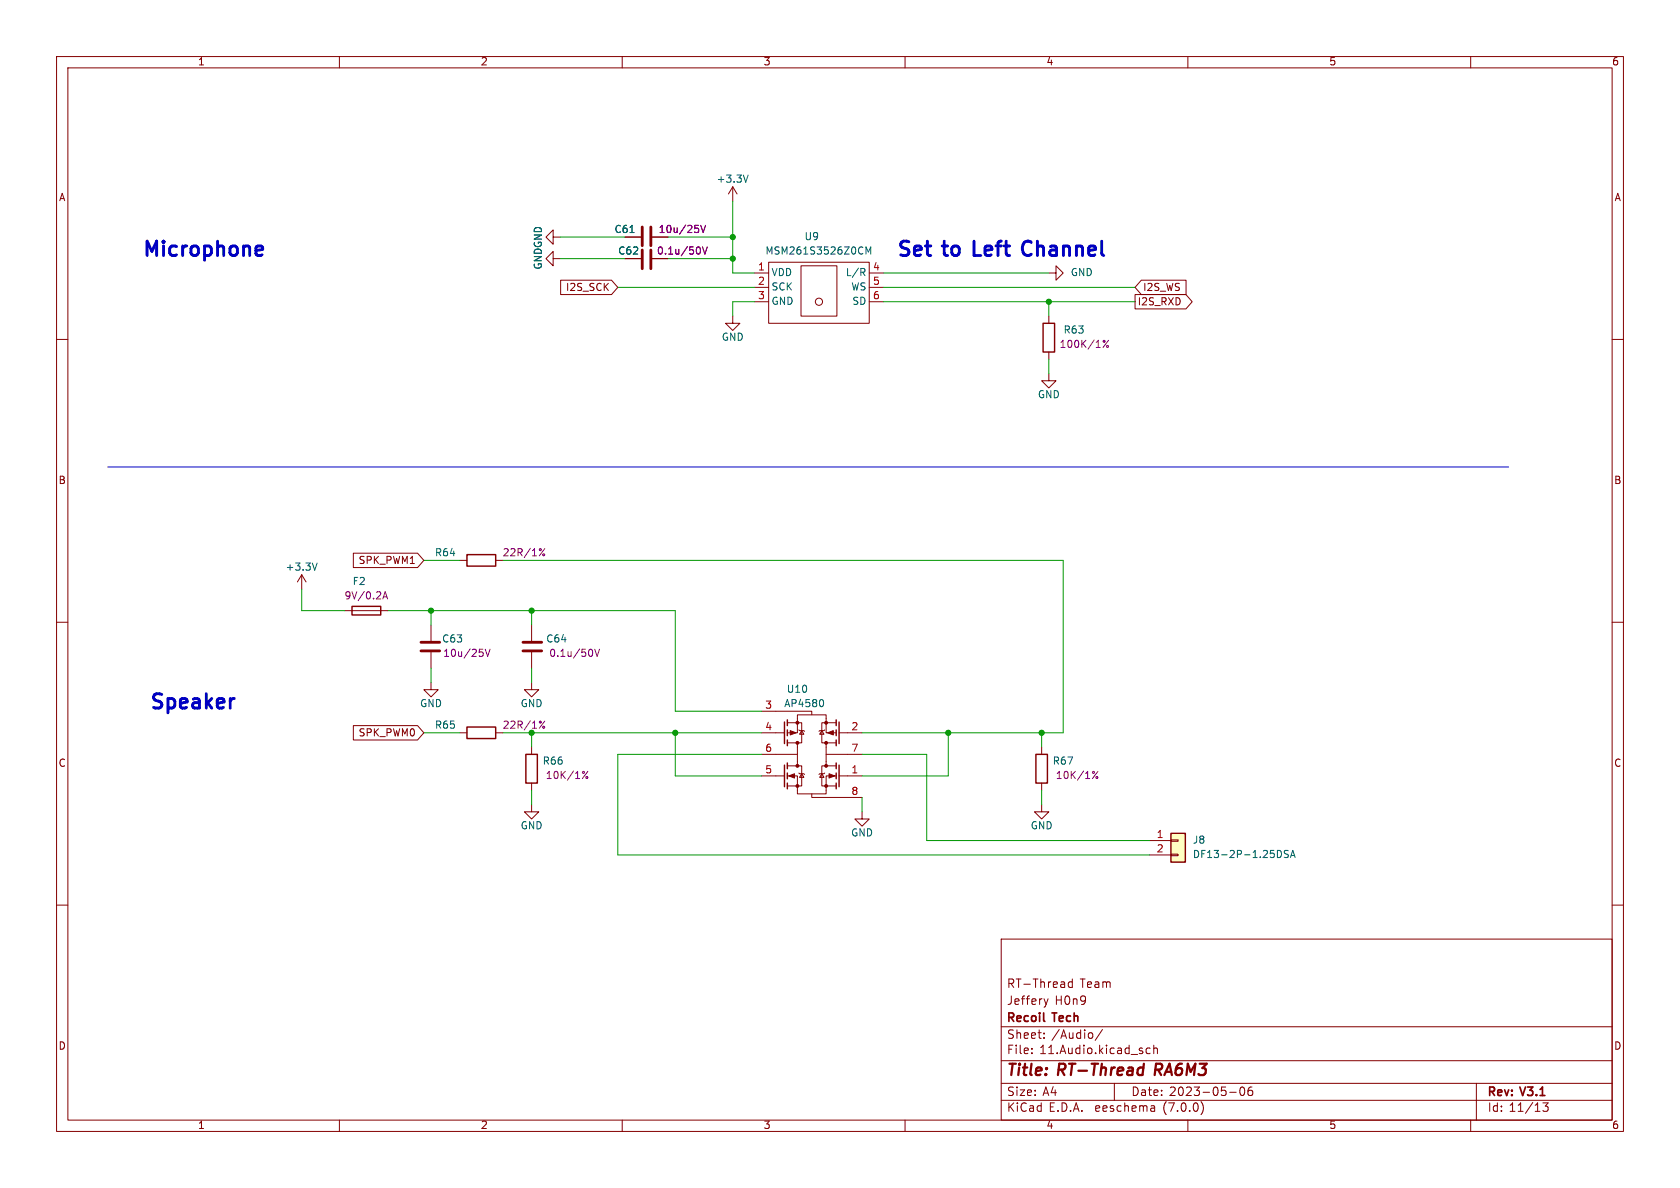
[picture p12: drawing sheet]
<svg xmlns="http://www.w3.org/2000/svg" width="297mm" height="210mm" viewBox="0 0 297 210" stroke-linecap="round" stroke-linejoin="round" font-family="sans-serif">
<defs><g id="words">
<g font-size="3.5" fill="#0000c2">
<text x="25.4" y="45.7">Microphone</text>
<text x="158.7" y="45.7">Set</text>
<text x="167.1" y="45.7">to</text>
<text x="173.1" y="45.7">Left</text>
<text x="182.5" y="45.7">Channel</text>
<text x="26.7" y="125.7">Speaker</text>
</g>
<g font-size="2.8" fill="#840000">
<text x="178" y="190.8">Title:</text>
<text x="187.1" y="190.8">RT-Thread</text>
<text x="204.8" y="190.8">RA6M3</text>
</g>
<g font-size="2.1" fill="#840000">
<text x="178" y="177.9">Jeffery</text>
<text x="178" y="174.9">RT-Thread</text>
<text x="186.5" y="177.9">H0n9</text>
<text x="190.9" y="174.9">Team</text>
<text x="178" y="183.9">Sheet:</text>
<text x="178" y="181.1">Recoil</text>
<text x="185.9" y="183.9">/Audio/</text>
<text x="186.3" y="181.1">Tech</text>
<text x="178" y="186.6">File:</text>
<text x="183.8" y="186.6">11.Audio.kicad_sch</text>
<text x="178" y="196.8">KiCad</text>
<text x="178" y="194">Size:</text>
<text x="184.3" y="194">A4</text>
<text x="185.4" y="196.8">E.D.A.</text>
<text x="193.7" y="196.8">eeschema</text>
<text x="200" y="194">Date:</text>
<text x="205.7" y="196.8">(7.0.0)</text>
<text x="206.7" y="194">2023-05-06</text>
<text x="263" y="194.2">Rev:</text>
<text x="263" y="196.8">Id: 11/13</text>
<text x="269" y="194.2">V3.1</text>
</g>
<g font-size="1.8" fill="#840000">
<text x="35" y="11.8">1</text>
<text x="85" y="11.8">2</text>
<text x="135" y="11.8">3</text>
<text x="185" y="11.8">4</text>
<text x="235" y="11.8">5</text>
<text x="285" y="11.8">6</text>
<text x="10.4" y="35.8">A</text>
<text x="285.4" y="35.8">A</text>
<text x="99.9" y="51.7">I2S_SCK</text>
<text x="202.1" y="51.7">I2S_WS</text>
<text x="201.1" y="54.3">I2S_RXD</text>
<text x="10.3" y="85.8">B</text>
<text x="285.3" y="85.8">B</text>
<text x="63.3" y="100">SPK_PWM1</text>
<text x="63.3" y="130.5">SPK_PWM0</text>
<text x="10.3" y="135.8">C</text>
<text x="285.3" y="135.8">C</text>
<text x="10.3" y="185.8">D</text>
<text x="285.3" y="185.8">D</text>
<text x="35" y="199.8">1</text>
<text x="85" y="199.8">2</text>
<text x="135" y="199.8">3</text>
<text x="185" y="199.8">4</text>
<text x="235" y="199.8">5</text>
<text x="285" y="199.8">6</text>
</g>
<g font-size="1.8" fill="#006464">
<text x="126.6" y="32.6">+3.3V</text>
<text x="108.6" y="41.5">C61</text>
<text x="96.1" y="47.7" transform="rotate(-90 96.1 47.7)">GNDGND</text>
<text x="109.2" y="45.3">C62</text>
<text x="135.3" y="45.3">MSM261S3526Z0CM</text>
<text x="142.2" y="42.7">U9</text>
<text x="136.4" y="49.1">VDD</text>
<text x="136.4" y="51.6">SCK</text>
<text x="149.4" y="49.1">L/R</text>
<text x="150.4" y="51.6">WS</text>
<text x="189.2" y="49.1">GND</text>
<text x="136.4" y="54.2">GND</text>
<text x="150.6" y="54.2">SD</text>
<text x="188" y="59.2">R63</text>
<text x="127.5" y="60.5">GND</text>
<text x="183.4" y="70.7">GND</text>
<text x="50.4" y="101.2">+3.3V</text>
<text x="76.8" y="98.6">R64</text>
<text x="62.3" y="103.7">F2</text>
<text x="78.1" y="113.9">C63</text>
<text x="96.5" y="113.9">C64</text>
<text x="74.2" y="125.3">GND</text>
<text x="92" y="125.3">GND</text>
<text x="138.6" y="125.3">AP4580</text>
<text x="139" y="122.7">U10</text>
<text x="76.8" y="129.1">R65</text>
<text x="95.9" y="135.4">R66</text>
<text x="186.1" y="135.4">R67</text>
<text x="92" y="146.9">GND</text>
<text x="150.4" y="148.1">GND</text>
<text x="182.2" y="146.9">GND</text>
<text x="210.8" y="149.4">J8</text>
<text x="210.8" y="152">DF13-2P-1.25DSA</text>
</g>
<g font-size="1.8" fill="#840084">
<text x="116.4" y="41.5">10u/25V</text>
<text x="116.1" y="45.3">0.1u/50V</text>
<text x="187.3" y="61.8">100K/1%</text>
<text x="88.8" y="98.6">22R/1%</text>
<text x="60.8" y="106.2">9V/0.2A</text>
<text x="78.3" y="116.4">10u/25V</text>
<text x="97" y="116.4">0.1u/50V</text>
<text x="88.8" y="129.1">22R/1%</text>
<text x="96.4" y="138">10K/1%</text>
<text x="186.6" y="138">10K/1%</text>
</g>
<g font-size="1.8" fill="#a90000">
<text x="134" y="48">1</text>
<text x="134" y="50.5">2</text>
<text x="134" y="53.1">3</text>
<text x="154.3" y="48">4</text>
<text x="154.3" y="50.5">5</text>
<text x="154.3" y="53.1">6</text>
<text x="135.2" y="125.5">3</text>
<text x="135.2" y="129.3">4</text>
<text x="150.5" y="129.3">2</text>
<text x="135.2" y="136.9">5</text>
<text x="135.2" y="133.1">6</text>
<text x="150.5" y="136.9">1</text>
<text x="150.5" y="133.1">7</text>
<text x="150.5" y="140.7">8</text>
<text x="204.4" y="148.3">1</text>
<text x="204.4" y="150.9">2</text>
</g>
</g></defs>
<g fill="none" stroke="#840000" stroke-width=".18">
<path d="M10 10h277v190h-277zM12 12h273v186h-273zM60 10v2M110 10v2M160 10v2M210 10v2M260 10v2M129.5 33l-.7 1.3M129.5 33v2.6M129.5 33l.8 1.3M10 60h2M97.8 45.7v-1.2l-1.3 1.2 1.3 1.3v-1.3h1.3"/>
<path d="M97.8 41.9v-1.3l-1.3 1.3 1.3 1.3v-1.3h1.3M99.1 49.5h9l1.1 1.3-1.1 1.3h-9zM110.5 45.7h2.8M110.5 41.9h2.8M115.3 45.7h2.8M115.3 41.9h2.8M129.5 55.9v1.3h1.3l-1.3 1.2-1.2-1.2h1.2M133.3 48.3h2.6M133.3 50.8h2.6M133.3 53.3h2.6M135.9 46.4h17.8v10.8h-17.8zM141.6 47h6.4v8.9h-6.4z"/>
<path d="M153.7 48.3h2.5M153.7 50.8h2.5M153.7 53.3h2.5M185.4 48.3h1.3v-1.3l1.3 1.3-1.3 1.2v-1.2M185.4 55.9v1.3M200.7 52.1h9l1.1 1.2-1.1 1.3h-9zM201.8 49.5h7.9v2.6h-7.9l-1.1-1.3zM285 60h2M185.4 66v1.3h1.3l-1.3 1.3-1.3-1.3h1.3M185.4 62.2v1.3M62.5 97.8h11.3l1.1 1.3-1.1 1.2h-11.3zM81.3 99.1h1.2"/>
<path d="M87.6 99.1h1.3M10 110h2M53.3 101.6l-.7 1.3M53.3 101.6v2.5M53.3 101.6l.8 1.3M61 108h7.6M76.2 110.5v2.8M76.2 115.3v2.8M94 110.5v2.8M94 115.3v2.8M285 110h2M62.5 128.3h11.3l1.1 1.2-1.1 1.3h-11.3z"/>
<path d="M76.2 120.7v1.2h1.3l-1.3 1.3-1.3-1.3h1.3M81.3 129.5h1.2M87.6 129.5h1.3M94 120.7v1.2h1.2l-1.2 1.3-1.3-1.3h1.3M94 132.1v1.3M94 138.4v1.3M134.6 125.7h8.9v.7M134.6 129.5h4.1M134.6 133.4h6.4M134.6 137.2h4.1M139.2 129.5h1.8v-3.1h5v3.1h1.8M139.2 137.2h1.8v3.1h5v-3.1h1.8"/>
<path d="M139.2 127.8h2.5v3.5h-2.5M139.2 135.4h2.5v3.5h-2.5M141 131.3v4.1M141.2 129l.2 .2h.7l.1 .1M141.2 136.7l.2 .1h.7l.1 .1M141.7 129.2l.4 .6h-.7zM141.7 136.8l.4 .6h-.7zM145.3 129.2l.4 .6h-.8zM145.3 136.8l.4 .6h-.8zM145.8 129l-.1 .2h-.8l-.1 .1M145.8 136.7l-.1 .1h-.8l-.1 .1M146 133.4h6.4"/>
<path d="M146 131.3v4.1M147.8 127.8h-2.5v3.5h2.5M147.8 135.4h-2.5v3.5h2.5M148.3 129.5h4.1M148.3 137.2h4.1M184.1 132.1v1.3M184.1 138.4v1.3M10 160h2M94 142.2v1.3h1.2l-1.2 1.3-1.3-1.3h1.3M143.5 140.3v.7h8.9M152.4 143.5v1.3h1.3l-1.3 1.3-1.3-1.3h1.3M184.1 142.2v1.3h1.3l-1.3 1.3-1.2-1.3h1.2"/>
<path d="M203.2 148.6h3.8M203.2 151.1h3.8M207 151h1.3v.3h-1.3zM207 148.5h1.3v.2h-1.3zM285 160h2M177 166h108v32h-108zM185.3 176.6l-.4 1M189.6 173.1v1.5M189.6 173.6h-.5l-.2 .2v.5l.1 .2h.6M60 198v2M110 198v2M160 198v2"/>
<path d="M177 194.5h108M177 191.5h108M177 187.5h108M177 181.5h108M182.4 186.1v.2M182.4 185.3v.2M184.6 183.4v.2M184.6 182.6v.2M193.1 182.7v.7M194.9 182l-1.3 1.9M197 191.5v3M203.3 185.3h-.4l-.3 .2v.5l.2 .2h.5"/>
<path d="M203.9 195.5l.2 .2v.8M204 185.4l.2-.1h.3l.1 1M204 184.8v1.5M204.1 196.4l-.5 .1M204.1 195.8l-.5 .1M210 198v2M212.4 194.8a1.74 1.74 0 0 1-.1 2.2M217.4 193.1h1.1M219.4 192.2h.1a.81 .81 0 0 1 .6 .6 .81 .81 0 0 1-.3 .8l-.1 .1a.81 .81 0 0 1-.6-.7 .81 .81 0 0 1 .3-.8zM221.3 192.2a.59 .59 0 0 0-.7 .6v.6l.2 .2 .4 .1 .2-.2 .1-.5-.2-.2-.4-.1-.3 .3M260 198v2M261 191.5v6.5"/>
<path d="M272.8 195h.9l-.5 .5 .4 .2v.6l-.2 .2h-.4l-.2-.2"/>
<circle cx="144.8" cy="53.3" r=".63"/>
</g>
<g fill="none" stroke="#840000" stroke-width=".25">
<path d="M184.4 57.2h2v5h-2zM82.5 98h5.1v2.1h-5.1zM62.2 107.2h5.1v1.5h-5.1zM82.5 128.5h5.1v2.1h-5.1zM93 133.4h2v5h-2zM138.7 127.6v3.8M138.7 135.3v3.8M139.2 127.3v1M139.2 129v1M139.2 130.8v1M139.2 134.9v1M139.2 136.7v1"/>
<path d="M139.2 138.4v1M147.8 127.3v1M147.8 129v1M147.8 130.8v1M147.8 134.9v1M147.8 136.7v1M147.8 138.4v1M148.3 127.6v3.8M148.3 135.3v3.8M183.1 133.4h2.1v5h-2.1zM207 147.3h2.5v5.1h-2.5z"/>
</g>
<g fill="none" stroke="#840084" stroke-width=".18">
<path d="M123.9 39.8l.4 1.3 .4-1.3M123.7 43.8l.1 .3-.1 .7M124.2 43.6l.4 1.3 .4-1.3M196 60.2l-1 1.2M95.6 97v.3M96.3 97l-1 1.3M67.7 105.9l.4-1.3 .4 1.3M67.8 105.5h.6M85.8 114.8l.4 1.2 .4-1.2M104.7 114.9l.1 .4-.1 .6M105.1 114.8l.5 1.2 .4-1.2M95.6 127.5v.3"/>
<path d="M96.3 127.5l-1 1.2M103.1 136.4l.2 .1-.2 .2M103.9 136.4l-.9 1.2M193.3 136.4l.2 .1-.2 .2M194.1 136.4l-1 1.2"/>
<circle cx="195.2" cy="60.3" r=".18"/>
<circle cx="195.8" cy="61.2" r=".18"/>
<circle cx="96.1" cy="98.1" r=".18"/>
<circle cx="96.1" cy="128.6" r=".18"/>
<circle cx="103.8" cy="137.4" r=".18"/>
<circle cx="193.9" cy="137.4" r=".18"/>
</g>
<path d="M207 147.3h2.5v5.1h-2.5z" fill="#ffffc2" stroke="#ffffc2" stroke-width=".18"/>
<path d="M132.3 30.9l-.5 1.3M152.5 48.1l.4 .6M152.7 47.5l.2 .2v.3l-.2 .1M153.1 44.9v-1.3l.4 1 .4-1v1.3M56.1 99.5l-.5 1.3M145.4 123.7l.2 .4-.2 .8M226.1 150.3a.68 .68 0 0 1 .5 .7 .68 .68 0 0 1-.5 .6M227.8 150.4l-.5-.1-.3 .3 .2 .3 .5 .2v.4l-.2 .1-.5-.1M228.1 151.6l.5-1.3 .4 1.3M228.2 151.2h.7" fill="none" stroke="#006464" stroke-width=".18"/>
<path d="M113.5 40.1v3.3M113.5 44.2v3.3M115.1 40.1v3.3M115.1 44.2v3.3M74.4 115.1h3.3M74.4 113.5h3.3M92.5 115.1h3.3M92.5 113.5h3.3" fill="none" stroke="#840000" stroke-width=".5"/>
<g fill="#840000" stroke="#840000" stroke-width=".18">
<path d="M146.6 136.8l1 .4-1 .3z"/>
<path d="M146.3 129.5l1-.3v.7z"/>
<path d="M139.7 129.2l1 .3-1 .4z"/>
<path d="M139.4 137.2l1.1-.4v.7z"/>
<circle cx="146" cy="127.8" r=".25"/>
<circle cx="146" cy="131.3" r=".25"/>
<circle cx="146" cy="135.4" r=".25"/>
<circle cx="146" cy="138.9" r=".25"/>
<circle cx="141" cy="127.8" r=".25"/>
<circle cx="141" cy="131.3" r=".25"/>
<circle cx="141" cy="135.4" r=".25"/>
<circle cx="141" cy="138.9" r=".25"/>
</g>
<path d="M180.7 44.1a1.06 1.06 0 0 0 .9 1.1M181.6 42.6a1.06 1.06 0 0 0-.9 1.1" fill="none" stroke="#0000c2" stroke-width=".51"/>
<path d="M19 82.6h247.7" fill="none" stroke="#0000c2" stroke-width=".18"/>
<g fill="none" stroke="#009600" stroke-width=".18">
<path d="M129.5 35.6v12.7h3.8M99.1 45.7h11.4M99.1 41.9h11.4M109.2 50.8h24.1M118.1 45.7h11.4M118.1 41.9h11.4M133.3 53.3h-3.8v2.6M156.2 53.3h44.5M156.2 50.8h44.5M156.2 48.3h29.2M185.4 53.3v2.6M185.4 63.5v2.5"/>
<path d="M74.9 99.1h6.4M88.9 99.1h99.1v30.4h-35.6M53.3 104.1v3.9h7.7M68.6 108h50.8v17.7h15.2M76.2 108v2.5M76.2 118.1v2.6M94 108v2.5M94 118.1v2.6M74.9 129.5h6.4M88.9 129.5h45.7M94 129.5v2.6M94 139.7v2.5"/>
<path d="M119.4 129.5v7.7h15.2M134.6 133.4h-25.4v17.7h94M152.4 133.4h11.4v15.2h39.4M167.6 129.5v7.7h-15.2M184.1 129.5v2.6M184.1 139.7v2.5M152.4 141v2.5"/>
</g>
<g fill="#009600" stroke="#009600" stroke-width=".18">
<circle cx="94" cy="129.5" r=".46"/>
<circle cx="119.4" cy="129.5" r=".46"/>
<circle cx="94" cy="108" r=".46"/>
<circle cx="184.1" cy="129.5" r=".46"/>
<circle cx="167.6" cy="129.5" r=".46"/>
<circle cx="185.4" cy="53.3" r=".46"/>
<circle cx="129.5" cy="41.9" r=".46"/>
<circle cx="129.5" cy="45.7" r=".46"/>
<circle cx="76.2" cy="108" r=".46"/>
</g>
<use href="#words"/>
</svg>
